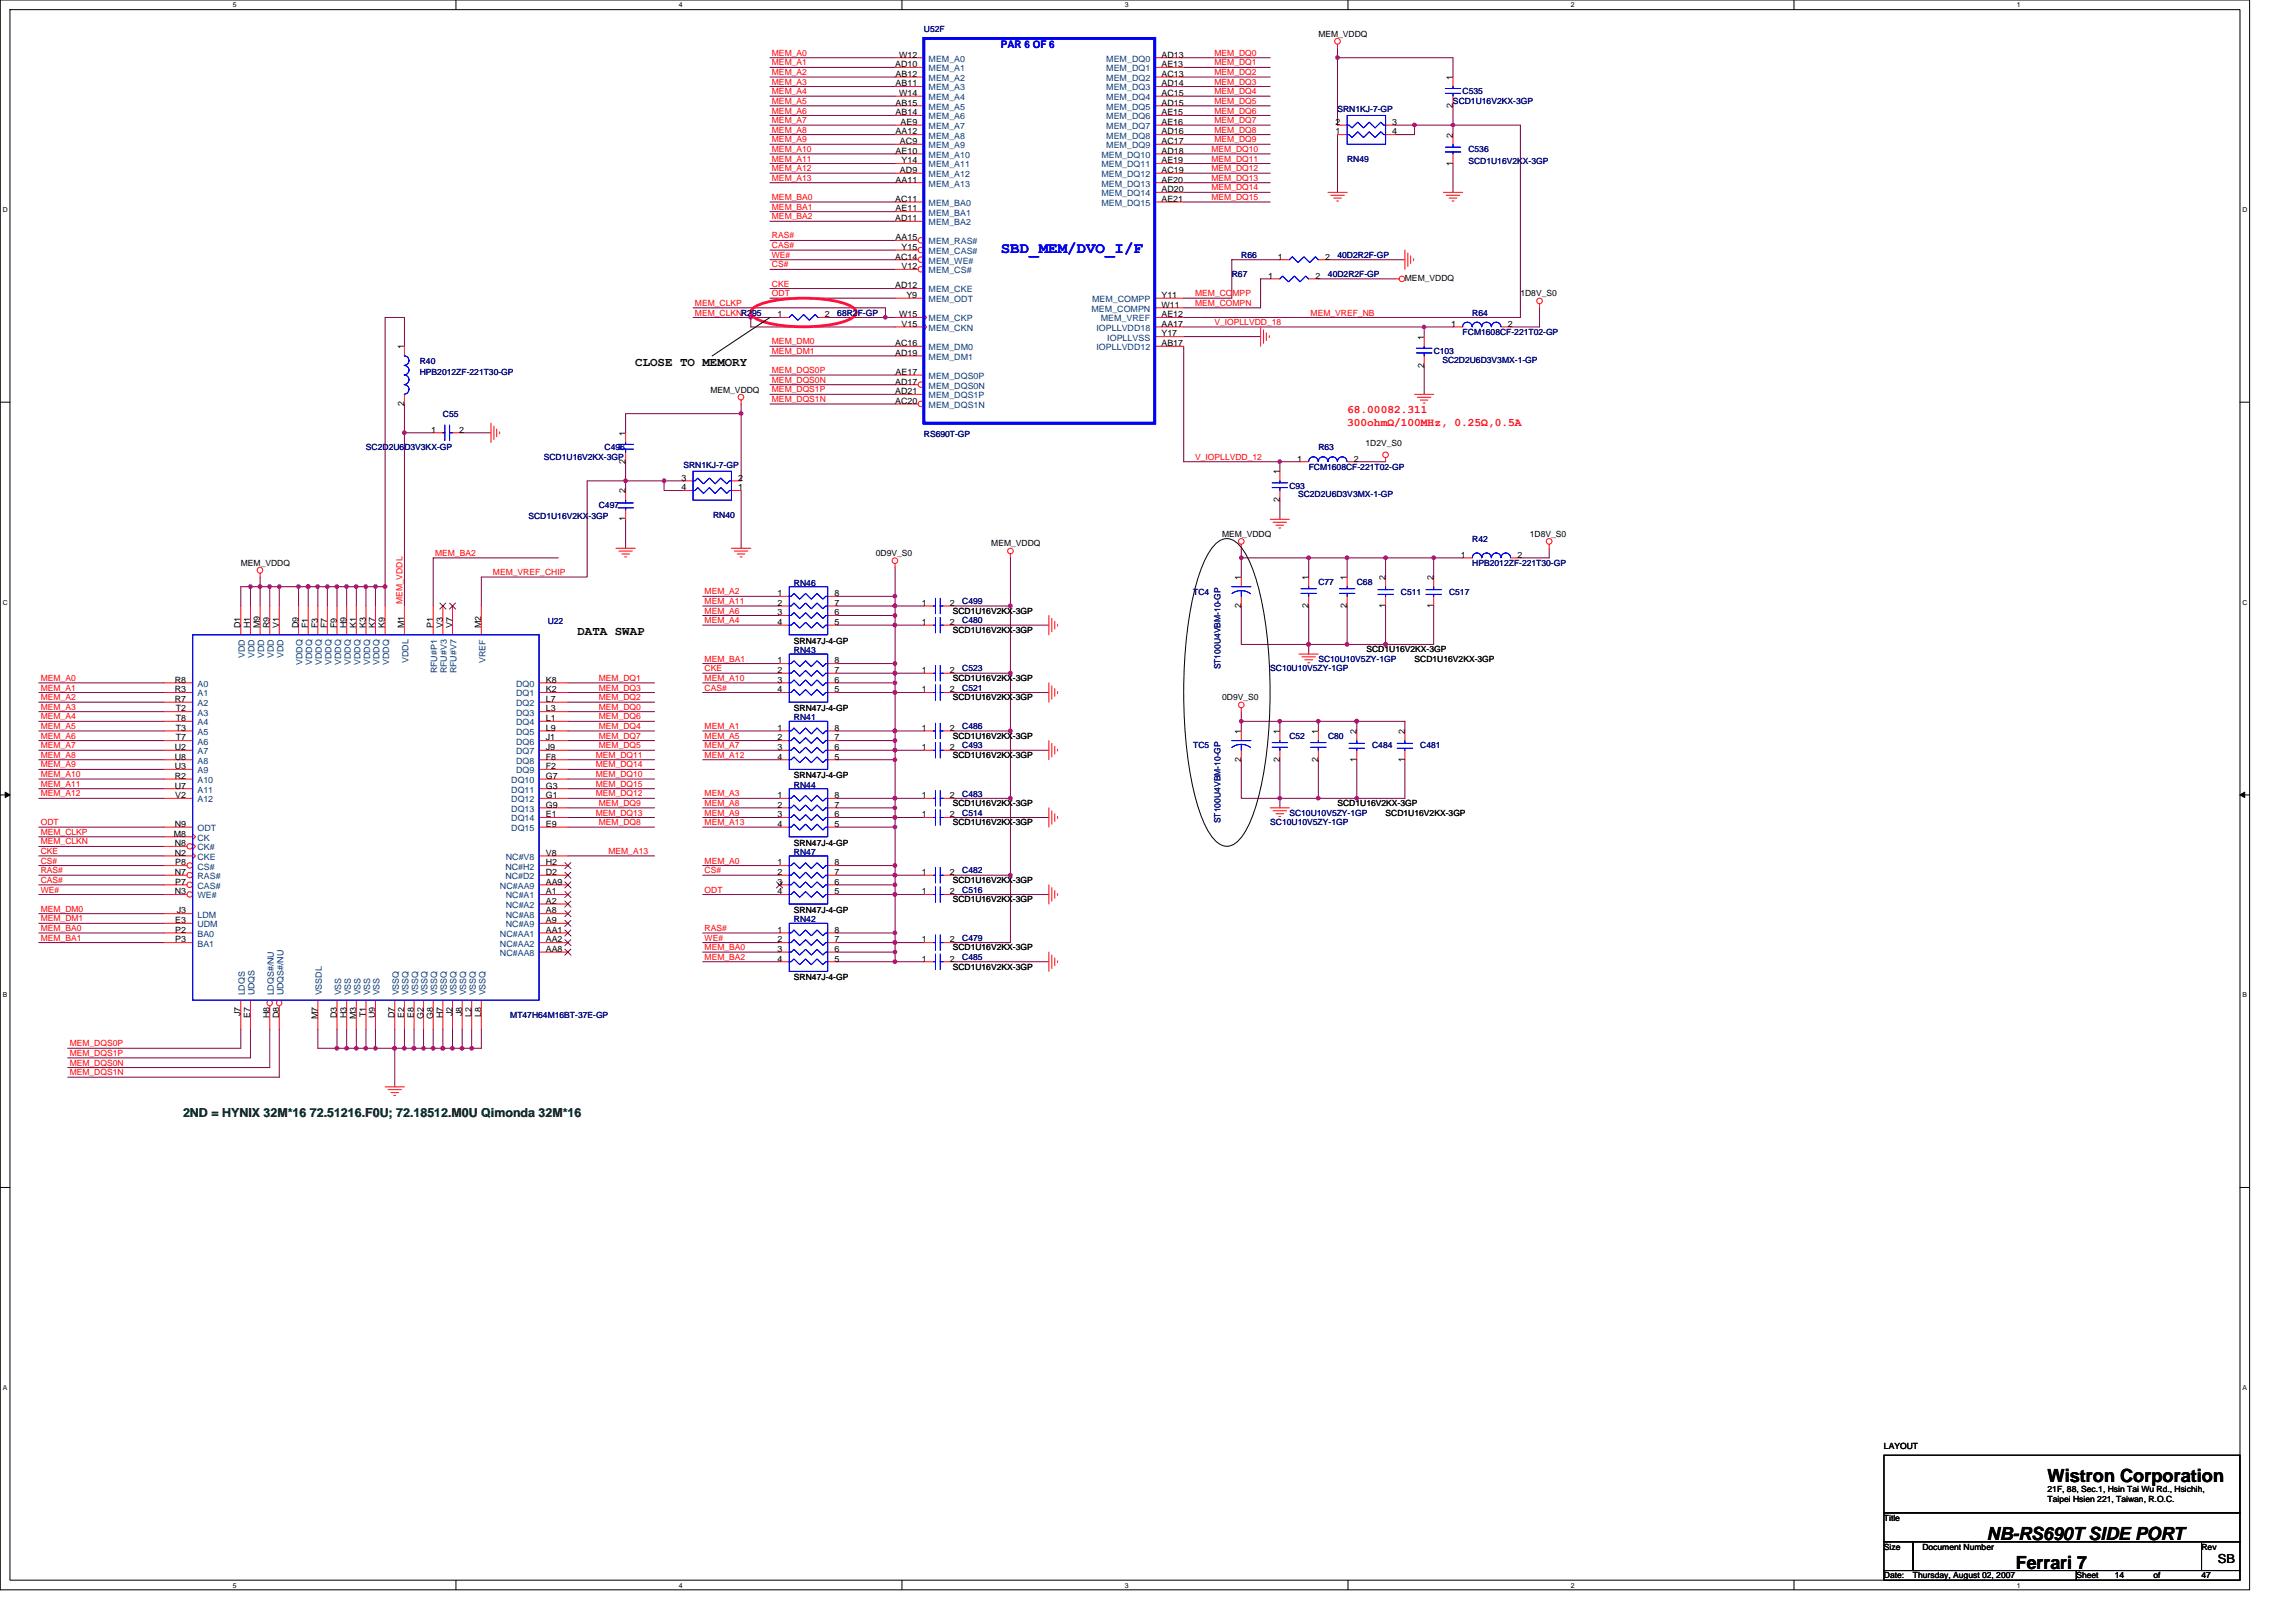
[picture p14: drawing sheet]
<svg xmlns="http://www.w3.org/2000/svg" width="297mm" height="210mm" viewBox="0 0 297 210" stroke-linecap="round" stroke-linejoin="round" font-family="sans-serif">
<defs><g id="words">
<g font-size="2.3">
<text x="264.9" y="191.7">Wistron Corporation</text>
<text x="257" y="199.3">NB-RS690T SIDE PORT</text>
<text x="260.8" y="203.1">Ferrari 7</text>
</g>
<text font-size="2" fill="#00f" x="129.5" y="32.8">SBD_MEM/DVO_I/F</text>
<g font-size="1.6">
<text x="82.2" y="47.4">CLOSE TO MEMORY</text>
<text x="74.7" y="82.2">DATA SWAP</text>
<text x="286.9" y="202.3">SB</text>
</g>
<text font-size="1.6" fill="#008000" x="23.7" y="144.6">2ND = HYNIX 32M*16 72.51216.F0U; 72.18512.M0U Qimonda 32M*16</text>
<g font-size="1.5" fill="#f00">
<text x="174.3" y="53.5">68.00082.311</text>
<text x="174.3" y="55.2">300ohmΩ/100MHz, 0.25Ω,0.5A</text>
</g>
<text font-size="1.4" fill="#00f" x="129.5" y="6.2">PAR 6 OF 6</text>
<g font-size="1.1" fill="#000080">
<text x="119.5" y="4.1">U52F</text>
<text x="173" y="14.5">SRN1KJ-7-GP</text>
<text x="188" y="13.5">SCD1U16V2KX-3GP</text>
<text x="189.2" y="12.2">C535</text>
<text x="174.3" y="20.9">RN49</text>
<text x="190" y="19.7">C536</text>
<text x="190" y="21.2">SCD1U16V2KX-3GP</text>
<text x="159.4" y="35.9">R67</text>
<text x="160.6" y="33.4">R66</text>
<text x="171.8" y="35.9">40D2R2F-GP</text>
<text x="173" y="33.4">40D2R2F-GP</text>
<text x="108.3" y="40.9">68R2F-GP</text>
<text x="190.5" y="40.9">R64</text>
<text x="54.3" y="47.1">R40</text>
<text x="185.5" y="45.8">C103</text>
<text x="186.6" y="46.9">SC2D2U6D3V3MX-1-GP</text>
<text x="189.2" y="43.3">FCM1608CF-221T02-GP</text>
<text x="54.3" y="48.6">HPB2012ZF-221T30-GP</text>
<text x="57.3" y="53.9">C55</text>
<text x="47.3" y="58.3">SC2D2U6D3V3KX-GP</text>
<text x="70.4" y="59.5">SCD1U16V2KX-3GP</text>
<text x="78.2" y="58.3">C496</text>
<text x="119.5" y="56.5">RS690T-GP</text>
<text x="170.6" y="58.3">R63</text>
<text x="77.5" y="65.7">C497</text>
<text x="88.4" y="60.5">SRN1KJ-7-GP</text>
<text x="166.8" y="63.2">C93</text>
<text x="167.9" y="64.4">SC2D2U6D3V3MX-1-GP</text>
<text x="169.3" y="60.8">FCM1608CF-221T02-GP</text>
<text x="68.4" y="67.2">SCD1U16V2KX-3GP</text>
<text x="92.3" y="67">RN40</text>
<text x="190.5" y="70.1">R42</text>
<text x="102.7" y="75.8">RN46</text>
<text x="154.4" y="76.9">TC4</text>
<text x="170.6" y="75.7">C77</text>
<text x="175.5" y="75.7">C68</text>
<text x="181.2" y="76.9">C511</text>
<text x="187.5" y="76.9">C517</text>
<text x="190.5" y="73.2">HPB2012ZF-221T30-GP</text>
<text x="70.9" y="80.8">U22</text>
<text x="124.5" y="80.7">C480</text>
<text x="124.5" y="78.2">C499</text>
<text x="102.7" y="84.5">RN43</text>
<text x="124.5" y="86.9">C523</text>
<text x="124.5" y="89.4">C521</text>
<text x="157.9" y="86.6" transform="rotate(-90 157.9 86.6)">ST100U4VBM-10-GP</text>
<text x="164.3" y="86.9">SC10U10V5ZY-1GP</text>
<text x="170.6" y="85.7">SC10U10V5ZY-1GP</text>
<text x="102.7" y="93.2">RN41</text>
<text x="124.5" y="94.4">C486</text>
<text x="166.8" y="95.6">C52</text>
<text x="171.8" y="95.6">C80</text>
<text x="102.7" y="102">RN44</text>
<text x="124.5" y="96.9">C493</text>
<text x="154.4" y="96.9">TC5</text>
<text x="177.5" y="96.9">C484</text>
<text x="183.7" y="96.9">C481</text>
<text x="124.5" y="105.6">C514</text>
<text x="124.5" y="103.1">C483</text>
<text x="157.9" y="106.5" transform="rotate(-90 157.9 106.5)">ST100U4VBM-10-GP</text>
<text x="164.3" y="106.8">SC10U10V5ZY-1GP</text>
<text x="166.8" y="105.6">SC10U10V5ZY-1GP</text>
<text x="102.7" y="110.7">RN47</text>
<text x="124.5" y="113">C482</text>
<text x="102.7" y="119.4">RN42</text>
<text x="124.5" y="115.5">C516</text>
<text x="124.5" y="124.2">C485</text>
<text x="124.5" y="121.8">C479</text>
<text x="66" y="131.7">MT47H64M16BT-37E-GP</text>
</g>
<g font-size="1.1">
<text x="170.6" y="4.8">MEM_VDDQ</text>
<text x="115.8" y="8.7">AD10</text>
<text x="115.9" y="9.9">AB12</text>
<text x="115.9" y="11.2">AB11</text>
<text x="116.3" y="7.5">W12</text>
<text x="150.3" y="7.5">AD13</text>
<text x="150.3" y="8.7">AE13</text>
<text x="150.3" y="9.9">AC13</text>
<text x="150.3" y="11.2">AD14</text>
<text x="188" y="10.3" transform="rotate(-90 188 10.3)">1</text>
<text x="115.9" y="13.7">AB15</text>
<text x="115.9" y="14.9">AB14</text>
<text x="115.9" y="17.4">AA12</text>
<text x="116.3" y="12.4">W14</text>
<text x="116.5" y="16.2">AE9</text>
<text x="150.3" y="12.4">AC15</text>
<text x="150.3" y="13.7">AD15</text>
<text x="150.3" y="14.9">AE15</text>
<text x="150.3" y="16.2">AE16</text>
<text x="150.3" y="17.4">AD16</text>
<text x="172.8" y="17.4">1</text>
<text x="172.8" y="16.2">2</text>
<text x="180.1" y="16.2">3</text>
<text x="180.1" y="17.4">4</text>
<text x="188" y="17.8" transform="rotate(-90 188 17.8)">2</text>
<text x="188" y="13.9" transform="rotate(-90 188 13.9)">2</text>
<text x="115.9" y="19.9">AE10</text>
<text x="115.9" y="23.6">AA11</text>
<text x="116.4" y="18.6">AC9</text>
<text x="116.4" y="22.4">AD9</text>
<text x="116.6" y="21.1">Y14</text>
<text x="150.3" y="19.9">AD18</text>
<text x="150.3" y="21.1">AE19</text>
<text x="150.3" y="22.4">AC19</text>
<text x="150.3" y="23.6">AE20</text>
<text x="150.3" y="18.6">AC17</text>
<text x="188" y="21.4" transform="rotate(-90 188 21.4)">1</text>
<text x="115.8" y="26.1">AC11</text>
<text x="115.8" y="28.6">AD11</text>
<text x="115.9" y="27.4">AE11</text>
<text x="150.3" y="24.9">AD20</text>
<text x="150.3" y="26.1">AE21</text>
<text x="115.8" y="33.6">AC14</text>
<text x="115.9" y="31.1">AA15</text>
<text x="116.6" y="32.3">Y15</text>
<text x="116.6" y="34.8">V12</text>
<text x="165.3" y="33.6">1</text>
<text x="171.4" y="33.6">2</text>
<text x="100.6" y="41.1">1</text>
<text x="106.7" y="41.1">2</text>
<text x="115.8" y="37.3">AD12</text>
<text x="116.3" y="41.1">W15</text>
<text x="117.3" y="38.6">Y9</text>
<text x="150.3" y="41.1">AE12</text>
<text x="150.3" y="38.6">Y11</text>
<text x="150.3" y="39.8">W11</text>
<text x="164.1" y="36.1">1</text>
<text x="170.2" y="36.1">2</text>
<text x="181.8" y="36.4">MEM_VDDQ</text>
<text x="196.7" y="38.4">1D8V_S0</text>
<text x="52.3" y="45.2" transform="rotate(-90 52.3 45.2)">1</text>
<text x="115.8" y="44.8">AC16</text>
<text x="115.8" y="46">AD19</text>
<text x="116.6" y="42.3">V15</text>
<text x="150.3" y="43.5">Y17</text>
<text x="150.3" y="42.3">AA17</text>
<text x="150.3" y="44.8">AB17</text>
<text x="184.2" y="47.6" transform="rotate(-90 184.2 47.6)">2</text>
<text x="184.2" y="43.9" transform="rotate(-90 184.2 43.9)">1</text>
<text x="187.7" y="42.3">1</text>
<text x="195.1" y="42.3">2</text>
<text x="52.3" y="52.5" transform="rotate(-90 52.3 52.5)">2</text>
<text x="91.9" y="50.8">MEM_VDDQ</text>
<text x="115.8" y="49.8">AD17</text>
<text x="115.8" y="51">AD21</text>
<text x="115.8" y="52.3">AC20</text>
<text x="115.9" y="48.5">AE17</text>
<text x="55.8" y="56">1</text>
<text x="59.4" y="56">2</text>
<text x="80.9" y="56.4" transform="rotate(-90 80.9 56.4)">1</text>
<text x="167.8" y="59.7">1</text>
<text x="175.2" y="59.7">2</text>
<text x="176.7" y="57.8">1D2V_S0</text>
<text x="80.9" y="63.9" transform="rotate(-90 80.9 63.9)">2</text>
<text x="80.9" y="60" transform="rotate(-90 80.9 60)">2</text>
<text x="88.2" y="62.2">3</text>
<text x="88.2" y="63.5">4</text>
<text x="95.5" y="63.5">1</text>
<text x="95.5" y="62.2">2</text>
<text x="165.6" y="65" transform="rotate(-90 165.6 65)">2</text>
<text x="165.6" y="61.4" transform="rotate(-90 165.6 61.4)">1</text>
<text x="80.9" y="67.5" transform="rotate(-90 80.9 67.5)">1</text>
<text x="113.3" y="72">0D9V_S0</text>
<text x="128.2" y="70.7">MEM_VDDQ</text>
<text x="158.1" y="69.5">MEM_VDDQ</text>
<text x="197.9" y="69.5">1D8V_S0</text>
<text x="31.2" y="73.2">MEM_VDDQ</text>
<text x="100.6" y="77.2">1</text>
<text x="107.9" y="77.2">8</text>
<text x="160.6" y="75.1" transform="rotate(-90 160.6 75.1)">1</text>
<text x="169.3" y="75.1" transform="rotate(-90 169.3 75.1)">1</text>
<text x="174.3" y="75.1" transform="rotate(-90 174.3 75.1)">1</text>
<text x="179.2" y="75.1" transform="rotate(-90 179.2 75.1)">2</text>
<text x="185.5" y="75.1" transform="rotate(-90 185.5 75.1)">2</text>
<text x="189" y="72.2">1</text>
<text x="196.3" y="72.2">2</text>
<text x="31.1" y="81.3" transform="rotate(-90 31.1 81.3)">D1</text>
<text x="32.4" y="81.3" transform="rotate(-90 32.4 81.3)">H1</text>
<text x="33.6" y="81.3" transform="rotate(-90 33.6 81.3)">M9</text>
<text x="34.9" y="81.3" transform="rotate(-90 34.9 81.3)">R9</text>
<text x="36.1" y="81.3" transform="rotate(-90 36.1 81.3)">V1</text>
<text x="38.6" y="81.3" transform="rotate(-90 38.6 81.3)">D9</text>
<text x="39.9" y="81.3" transform="rotate(-90 39.9 81.3)">F1</text>
<text x="41.1" y="81.3" transform="rotate(-90 41.1 81.3)">F3</text>
<text x="42.3" y="81.3" transform="rotate(-90 42.3 81.3)">F7</text>
<text x="43.6" y="81.3" transform="rotate(-90 43.6 81.3)">F9</text>
<text x="44.8" y="81.3" transform="rotate(-90 44.8 81.3)">H9</text>
<text x="46.1" y="81.3" transform="rotate(-90 46.1 81.3)">K1</text>
<text x="47.3" y="81.3" transform="rotate(-90 47.3 81.3)">K3</text>
<text x="48.6" y="81.3" transform="rotate(-90 48.6 81.3)">K7</text>
<text x="49.8" y="81.3" transform="rotate(-90 49.8 81.3)">K9</text>
<text x="52.3" y="81.3" transform="rotate(-90 52.3 81.3)">M1</text>
<text x="56" y="81.3" transform="rotate(-90 56 81.3)">P1</text>
<text x="57.3" y="81.3" transform="rotate(-90 57.3 81.3)">V3</text>
<text x="58.5" y="81.3" transform="rotate(-90 58.5 81.3)">V7</text>
<text x="62.2" y="81.3" transform="rotate(-90 62.2 81.3)">M2</text>
<text x="100.6" y="78.4">2</text>
<text x="100.6" y="79.6">3</text>
<text x="100.6" y="80.9">4</text>
<text x="102.7" y="83.3">SRN47J-4-GP</text>
<text x="107.9" y="80.9">5</text>
<text x="107.9" y="79.6">6</text>
<text x="107.9" y="78.4">7</text>
<text x="119.3" y="80.9">1</text>
<text x="119.3" y="78.4">1</text>
<text x="122.9" y="80.9">2</text>
<text x="122.9" y="78.4">2</text>
<text x="123.3" y="81.9">SCD1U16V2KX-3GP</text>
<text x="123.3" y="79.4">SCD1U16V2KX-3GP</text>
<text x="160.6" y="78.7" transform="rotate(-90 160.6 78.7)">2</text>
<text x="169.3" y="78.7" transform="rotate(-90 169.3 78.7)">2</text>
<text x="174.3" y="78.7" transform="rotate(-90 174.3 78.7)">2</text>
<text x="179.2" y="78.7" transform="rotate(-90 179.2 78.7)">1</text>
<text x="185.5" y="78.7" transform="rotate(-90 185.5 78.7)">1</text>
<text x="22.6" y="88.3">R8</text>
<text x="22.6" y="89.6">R3</text>
<text x="70.6" y="88.3">K8</text>
<text x="70.6" y="89.6">K2</text>
<text x="100.6" y="85.9">1</text>
<text x="100.6" y="87.1">2</text>
<text x="100.6" y="88.3">3</text>
<text x="100.6" y="89.6">4</text>
<text x="107.9" y="89.6">5</text>
<text x="107.9" y="88.3">6</text>
<text x="107.9" y="87.1">7</text>
<text x="107.9" y="85.9">8</text>
<text x="119.3" y="87.1">1</text>
<text x="119.3" y="89.6">1</text>
<text x="122.9" y="87.1">2</text>
<text x="122.9" y="89.6">2</text>
<text x="123.3" y="88.1">SCD1U16V2KX-3GP</text>
<text x="176.8" y="84.4">SCD1U16V2KX-3GP</text>
<text x="183" y="85.7">SCD1U16V2KX-3GP</text>
<text x="22.6" y="90.8">R7</text>
<text x="22.7" y="92.1">T2</text>
<text x="22.7" y="93.3">T8</text>
<text x="22.7" y="94.6">T3</text>
<text x="22.7" y="95.8">T7</text>
<text x="70.6" y="90.8">L7</text>
<text x="70.6" y="92.1">L3</text>
<text x="70.6" y="93.3">L1</text>
<text x="70.6" y="94.6">L9</text>
<text x="70.6" y="95.8">J1</text>
<text x="100.6" y="94.6">1</text>
<text x="100.6" y="95.8">2</text>
<text x="102.7" y="92">SRN47J-4-GP</text>
<text x="107.9" y="95.8">7</text>
<text x="107.9" y="94.6">8</text>
<text x="119.3" y="94.6">1</text>
<text x="122.9" y="94.6">2</text>
<text x="123.3" y="90.6">SCD1U16V2KX-3GP</text>
<text x="123.3" y="95.6">SCD1U16V2KX-3GP</text>
<text x="158.1" y="90.6">0D9V_S0</text>
<text x="160.6" y="95" transform="rotate(-90 160.6 95)">1</text>
<text x="165.6" y="95" transform="rotate(-90 165.6 95)">1</text>
<text x="170.5" y="95" transform="rotate(-90 170.5 95)">1</text>
<text x="175.5" y="95" transform="rotate(-90 175.5 95)">2</text>
<text x="181.7" y="95" transform="rotate(-90 181.7 95)">2</text>
<text x="22.6" y="100.8">R2</text>
<text x="22.6" y="97.1">U2</text>
<text x="22.6" y="98.3">U8</text>
<text x="22.6" y="99.5">U3</text>
<text x="70.6" y="100.8">G7</text>
<text x="70.6" y="97.1">J9</text>
<text x="70.6" y="98.3">F8</text>
<text x="70.6" y="99.5">F2</text>
<text x="100.6" y="97.1">3</text>
<text x="100.6" y="98.3">4</text>
<text x="102.7" y="100.7">SRN47J-4-GP</text>
<text x="107.9" y="98.3">5</text>
<text x="107.9" y="97.1">6</text>
<text x="119.3" y="97.1">1</text>
<text x="122.9" y="97.1">2</text>
<text x="123.3" y="98.1">SCD1U16V2KX-3GP</text>
<text x="160.6" y="98.6" transform="rotate(-90 160.6 98.6)">2</text>
<text x="165.6" y="98.6" transform="rotate(-90 165.6 98.6)">2</text>
<text x="170.5" y="98.6" transform="rotate(-90 170.5 98.6)">2</text>
<text x="175.5" y="98.6" transform="rotate(-90 175.5 98.6)">1</text>
<text x="181.7" y="98.6" transform="rotate(-90 181.7 98.6)">1</text>
<text x="22.6" y="102">U7</text>
<text x="22.6" y="107">N9</text>
<text x="22.7" y="103.3">V2</text>
<text x="70.6" y="102">G3</text>
<text x="70.6" y="103.3">G1</text>
<text x="70.6" y="104.5">G9</text>
<text x="70.6" y="105.8">E1</text>
<text x="70.6" y="107">E9</text>
<text x="100.6" y="103.3">1</text>
<text x="100.6" y="104.5">2</text>
<text x="100.6" y="105.8">3</text>
<text x="100.6" y="107">4</text>
<text x="107.9" y="107">5</text>
<text x="107.9" y="105.8">6</text>
<text x="107.9" y="104.5">7</text>
<text x="107.9" y="103.3">8</text>
<text x="119.3" y="105.8">1</text>
<text x="119.3" y="103.3">1</text>
<text x="122.9" y="105.8">2</text>
<text x="122.9" y="103.3">2</text>
<text x="123.3" y="106.8">SCD1U16V2KX-3GP</text>
<text x="123.3" y="104.3">SCD1U16V2KX-3GP</text>
<text x="173" y="104.3">SCD1U16V2KX-3GP</text>
<text x="179.3" y="105.6">SCD1U16V2KX-3GP</text>
<text x="22.5" y="108.3">M8</text>
<text x="22.6" y="109.5">N8</text>
<text x="22.6" y="110.7">N2</text>
<text x="22.6" y="113.2">N7</text>
<text x="22.7" y="112">P8</text>
<text x="70.6" y="110.7">V8</text>
<text x="70.6" y="112">H2</text>
<text x="70.6" y="113.2">D2</text>
<text x="100.6" y="112">1</text>
<text x="100.6" y="113.2">2</text>
<text x="102.7" y="109.4">SRN47J-4-GP</text>
<text x="107.9" y="113.2">7</text>
<text x="107.9" y="112">8</text>
<text x="119.3" y="113.2">1</text>
<text x="122.9" y="113.2">2</text>
<text x="22.6" y="115.7">N3</text>
<text x="22.7" y="114.5">P7</text>
<text x="22.7" y="119.5">E3</text>
<text x="22.9" y="118.2">J3</text>
<text x="70.6" y="114.5">AA9</text>
<text x="70.6" y="115.7">A1</text>
<text x="70.6" y="117">A2</text>
<text x="70.6" y="118.2">A8</text>
<text x="70.6" y="119.5">A9</text>
<text x="100.6" y="114.5">3</text>
<text x="100.6" y="115.7">4</text>
<text x="102.7" y="118.1">SRN47J-4-GP</text>
<text x="107.9" y="115.7">5</text>
<text x="107.9" y="114.5">6</text>
<text x="119.3" y="115.7">1</text>
<text x="122.9" y="115.7">2</text>
<text x="123.3" y="116.8">SCD1U16V2KX-3GP</text>
<text x="123.3" y="114.3">SCD1U16V2KX-3GP</text>
<text x="22.7" y="120.7">P2</text>
<text x="22.7" y="122">P3</text>
<text x="70.6" y="120.7">AA1</text>
<text x="70.6" y="122">AA2</text>
<text x="70.6" y="123.2">AA8</text>
<text x="100.6" y="120.7">1</text>
<text x="100.6" y="122">2</text>
<text x="100.6" y="123.2">3</text>
<text x="100.6" y="124.4">4</text>
<text x="107.9" y="124.4">5</text>
<text x="107.9" y="123.2">6</text>
<text x="107.9" y="122">7</text>
<text x="107.9" y="120.7">8</text>
<text x="119.3" y="124.4">1</text>
<text x="119.3" y="122">1</text>
<text x="122.9" y="124.4">2</text>
<text x="122.9" y="122">2</text>
<text x="123.3" y="125.5">SCD1U16V2KX-3GP</text>
<text x="123.3" y="123">SCD1U16V2KX-3GP</text>
<text x="31.1" y="131.5" transform="rotate(-90 31.1 131.5)">J7</text>
<text x="32.4" y="131.7" transform="rotate(-90 32.4 131.7)">E7</text>
<text x="34.9" y="131.8" transform="rotate(-90 34.9 131.8)">H8</text>
<text x="36.1" y="131.8" transform="rotate(-90 36.1 131.8)">D8</text>
<text x="41.1" y="131.9" transform="rotate(-90 41.1 131.9)">M7</text>
<text x="43.6" y="131.8" transform="rotate(-90 43.6 131.8)">D3</text>
<text x="44.8" y="131.8" transform="rotate(-90 44.8 131.8)">H3</text>
<text x="46.1" y="131.9" transform="rotate(-90 46.1 131.9)">M3</text>
<text x="47.3" y="131.6" transform="rotate(-90 47.3 131.6)">T1</text>
<text x="48.6" y="131.8" transform="rotate(-90 48.6 131.8)">U9</text>
<text x="51.1" y="131.8" transform="rotate(-90 51.1 131.8)">D7</text>
<text x="52.3" y="131.7" transform="rotate(-90 52.3 131.7)">E2</text>
<text x="53.5" y="131.7" transform="rotate(-90 53.5 131.7)">E8</text>
<text x="54.8" y="131.8" transform="rotate(-90 54.8 131.8)">G2</text>
<text x="56" y="131.8" transform="rotate(-90 56 131.8)">G8</text>
<text x="57.3" y="131.8" transform="rotate(-90 57.3 131.8)">H7</text>
<text x="58.5" y="131.5" transform="rotate(-90 58.5 131.5)">J2</text>
<text x="59.8" y="131.5" transform="rotate(-90 59.8 131.5)">J8</text>
<text x="61" y="131.6" transform="rotate(-90 61 131.6)">L2</text>
<text x="62.2" y="131.6" transform="rotate(-90 62.2 131.6)">L8</text>
<text x="102.7" y="126.9">SRN47J-4-GP</text>
<text x="243.7" y="187.5">LAYOUT</text>
<text x="243.7" y="196.8">Title</text>
<text x="264.9" y="193.1">21F, 88, Sec.1, Hsin Tai Wu Rd., Hsichih,</text>
<text x="264.9" y="194.4">Taipei Hsien 221, Taiwan, R.O.C.</text>
<text x="243.7" y="200.5">Size</text>
<text x="248.7" y="200.5">Document Number</text>
<text x="284.8" y="200.5">Rev</text>
<text x="243.7" y="204.3">Date:</text>
<text x="247.5" y="204.3">Thursday, August 02, 2007</text>
<text x="268.6" y="204.3">Sheet</text>
<text x="273.6" y="204.3">14</text>
<text x="278.6" y="204.3">of</text>
<text x="284.8" y="204.3">47</text>
</g>
<g font-size="1.1" fill="#f00">
<text x="99.9" y="9.7">MEM_A2</text>
<text x="99.9" y="10.9">MEM_A3</text>
<text x="99.9" y="7.2">MEM_A0</text>
<text x="99.9" y="8.5">MEM_A1</text>
<text x="157.1" y="9.7">MEM_DQ2</text>
<text x="157.1" y="10.9">MEM_DQ3</text>
<text x="157.1" y="8.5">MEM_DQ1</text>
<text x="157.1" y="7.2">MEM_DQ0</text>
<text x="99.9" y="17.2">MEM_A8</text>
<text x="99.9" y="14.7">MEM_A6</text>
<text x="99.9" y="15.9">MEM_A7</text>
<text x="99.9" y="12.2">MEM_A4</text>
<text x="99.9" y="13.4">MEM_A5</text>
<text x="157.1" y="14.7">MEM_DQ6</text>
<text x="157.1" y="17.2">MEM_DQ8</text>
<text x="157.1" y="15.9">MEM_DQ7</text>
<text x="157.1" y="12.2">MEM_DQ4</text>
<text x="157.1" y="13.4">MEM_DQ5</text>
<text x="99.9" y="23.4">MEM_A13</text>
<text x="99.9" y="22.2">MEM_A12</text>
<text x="99.9" y="19.7">MEM_A10</text>
<text x="99.9" y="20.9">MEM_A11</text>
<text x="99.9" y="18.4">MEM_A9</text>
<text x="156.7" y="19.7">MEM_DQ10</text>
<text x="156.7" y="20.9">MEM_DQ11</text>
<text x="156.7" y="22.2">MEM_DQ12</text>
<text x="156.7" y="23.4">MEM_DQ13</text>
<text x="157.1" y="18.4">MEM_DQ9</text>
<text x="99.9" y="25.9">MEM_BA0</text>
<text x="99.9" y="27.1">MEM_BA1</text>
<text x="99.9" y="28.4">MEM_BA2</text>
<text x="156.7" y="24.6">MEM_DQ14</text>
<text x="156.7" y="25.9">MEM_DQ15</text>
<text x="99.9" y="33.4">WE#</text>
<text x="99.9" y="34.6">CS#</text>
<text x="99.9" y="30.9">RAS#</text>
<text x="99.9" y="32.1">CAS#</text>
<text x="89.9" y="39.6">MEM_CLKP</text>
<text x="89.9" y="40.8">MEM_CLKNR295</text>
<text x="99.9" y="37.1">CKE</text>
<text x="99.9" y="38.3">ODT</text>
<text x="154.6" y="38.3">MEM_COMPP</text>
<text x="154.6" y="39.6">MEM_COMPN</text>
<text x="169.6" y="40.8">MEM_VREF_NB</text>
<text x="99.9" y="45.8">MEM_DM1</text>
<text x="99.9" y="44.6">MEM_DM0</text>
<text x="157.1" y="42.1">V_IOPLLVDD_18</text>
<text x="99.9" y="49.5">MEM_DQS0N</text>
<text x="99.9" y="50.8">MEM_DQS1P</text>
<text x="99.9" y="52">MEM_DQS1N</text>
<text x="99.9" y="48.3">MEM_DQS0P</text>
<text x="154.6" y="59.5">V_IOPLLVDD_12</text>
<text x="56.3" y="71.9">MEM_BA2</text>
<text x="63.8" y="74.4">MEM_VREF_CHIP</text>
<text x="91.2" y="76.9">MEM_A2</text>
<text x="52.1" y="78.2" transform="rotate(-90 52.1 78.2)">MEM_VDDL</text>
<text x="91.2" y="78.2">MEM_A11</text>
<text x="91.2" y="80.6">MEM_A4</text>
<text x="91.2" y="79.4">MEM_A6</text>
<text x="5.3" y="88.1">MEM_A0</text>
<text x="5.3" y="89.4">MEM_A1</text>
<text x="77.5" y="89.4">MEM_DQ3</text>
<text x="77.5" y="88.1">MEM_DQ1</text>
<text x="91.2" y="85.6">MEM_BA1</text>
<text x="91.2" y="88.1">MEM_A10</text>
<text x="91.2" y="89.4">CAS#</text>
<text x="91.2" y="86.9">CKE</text>
<text x="5.3" y="90.6">MEM_A2</text>
<text x="5.3" y="91.8">MEM_A3</text>
<text x="5.3" y="95.6">MEM_A6</text>
<text x="5.3" y="93.1">MEM_A4</text>
<text x="5.3" y="94.3">MEM_A5</text>
<text x="77.5" y="93.1">MEM_DQ6</text>
<text x="77.5" y="90.6">MEM_DQ2</text>
<text x="77.5" y="95.6">MEM_DQ7</text>
<text x="77.5" y="91.8">MEM_DQ0</text>
<text x="77.5" y="94.3">MEM_DQ4</text>
<text x="91.2" y="95.6">MEM_A5</text>
<text x="91.2" y="94.3">MEM_A1</text>
<text x="5.3" y="100.6">MEM_A10</text>
<text x="5.3" y="101.8">MEM_A11</text>
<text x="5.3" y="98.1">MEM_A8</text>
<text x="5.3" y="99.3">MEM_A9</text>
<text x="5.3" y="96.8">MEM_A7</text>
<text x="77.1" y="100.6">MEM_DQ10</text>
<text x="77.1" y="99.3">MEM_DQ14</text>
<text x="77.1" y="98.1">MEM_DQ11</text>
<text x="77.1" y="101.8">MEM_DQ15</text>
<text x="77.5" y="96.8">MEM_DQ5</text>
<text x="91.2" y="98.1">MEM_A12</text>
<text x="91.2" y="96.8">MEM_A7</text>
<text x="5.3" y="103.1">MEM_A12</text>
<text x="5.3" y="106.8">ODT</text>
<text x="77.1" y="103.1">MEM_DQ12</text>
<text x="77.1" y="105.5">MEM_DQ13</text>
<text x="77.5" y="106.8">MEM_DQ8</text>
<text x="77.5" y="104.3">MEM_DQ9</text>
<text x="91.2" y="104.3">MEM_A8</text>
<text x="91.2" y="106.8">MEM_A13</text>
<text x="91.2" y="103.1">MEM_A3</text>
<text x="91.2" y="105.5">MEM_A9</text>
<text x="5.3" y="110.5">CKE</text>
<text x="5.3" y="111.8">CS#</text>
<text x="5.3" y="113">RAS#</text>
<text x="5.3" y="108">MEM_CLKP</text>
<text x="5.3" y="109.3">MEM_CLKN</text>
<text x="78.7" y="110.5">MEM_A13</text>
<text x="91.2" y="113">CS#</text>
<text x="91.2" y="111.8">MEM_A0</text>
<text x="5.3" y="115.5">WE#</text>
<text x="5.3" y="114.3">CAS#</text>
<text x="5.3" y="119.2">MEM_DM1</text>
<text x="5.3" y="118">MEM_DM0</text>
<text x="91.2" y="115.5">ODT</text>
<text x="5.3" y="120.5">MEM_BA0</text>
<text x="5.3" y="121.7">MEM_BA1</text>
<text x="91.2" y="120.5">RAS#</text>
<text x="91.2" y="123">MEM_BA0</text>
<text x="91.2" y="121.7">WE#</text>
<text x="91.2" y="124.2">MEM_BA2</text>
<text x="9" y="137.9">MEM_DQS0N</text>
<text x="9" y="136.7">MEM_DQS1P</text>
<text x="9" y="135.4">MEM_DQS0P</text>
<text x="9" y="139.1">MEM_DQS1N</text>
</g>
<g font-size="1.1" fill="#004080">
<text x="120.1" y="8">MEM_A0</text>
<text x="120.1" y="9.2">MEM_A1</text>
<text x="120.1" y="10.5">MEM_A2</text>
<text x="120.1" y="11.7">MEM_A3</text>
<text x="143.1" y="8">MEM_DQ0</text>
<text x="143.1" y="9.2">MEM_DQ1</text>
<text x="143.1" y="10.5">MEM_DQ2</text>
<text x="143.1" y="11.7">MEM_DQ3</text>
<text x="120.1" y="13">MEM_A4</text>
<text x="120.1" y="14.2">MEM_A5</text>
<text x="120.1" y="15.5">MEM_A6</text>
<text x="120.1" y="16.7">MEM_A7</text>
<text x="120.1" y="17.9">MEM_A8</text>
<text x="143.1" y="13">MEM_DQ4</text>
<text x="143.1" y="14.2">MEM_DQ5</text>
<text x="143.1" y="15.5">MEM_DQ6</text>
<text x="143.1" y="16.7">MEM_DQ7</text>
<text x="143.1" y="17.9">MEM_DQ8</text>
<text x="120.1" y="19.2">MEM_A9</text>
<text x="120.1" y="20.4">MEM_A10</text>
<text x="120.1" y="21.7">MEM_A11</text>
<text x="120.1" y="22.9">MEM_A12</text>
<text x="142.5" y="20.4">MEM_DQ10</text>
<text x="142.5" y="21.7">MEM_DQ11</text>
<text x="142.5" y="22.9">MEM_DQ12</text>
<text x="143.1" y="19.2">MEM_DQ9</text>
<text x="120.1" y="26.6">MEM_BA0</text>
<text x="120.1" y="27.9">MEM_BA1</text>
<text x="120.1" y="29.1">MEM_BA2</text>
<text x="120.1" y="24.2">MEM_A13</text>
<text x="142.5" y="24.2">MEM_DQ13</text>
<text x="142.5" y="25.4">MEM_DQ14</text>
<text x="142.5" y="26.6">MEM_DQ15</text>
<text x="120.1" y="31.6">MEM_RAS#</text>
<text x="120.1" y="32.9">MEM_CAS#</text>
<text x="120.1" y="34.1">MEM_WE#</text>
<text x="120.1" y="35.4">MEM_CS#</text>
<text x="120.1" y="37.8">MEM_CKE</text>
<text x="120.1" y="39.1">MEM_ODT</text>
<text x="120.1" y="41.6">MEM_CKP</text>
<text x="141.2" y="40.3">MEM_COMPN</text>
<text x="141.3" y="39.1">MEM_COMPP</text>
<text x="142.4" y="41.6">MEM_VREF</text>
<text x="120.1" y="42.8">MEM_CKN</text>
<text x="120.1" y="45.3">MEM_DM0</text>
<text x="120.1" y="46.6">MEM_DM1</text>
<text x="141.9" y="42.8">IOPLLVDD18</text>
<text x="141.9" y="45.3">IOPLLVDD12</text>
<text x="143.3" y="44.1">IOPLLVSS</text>
<text x="120.1" y="49">MEM_DQS0P</text>
<text x="120.1" y="50.3">MEM_DQS0N</text>
<text x="120.1" y="51.5">MEM_DQS1P</text>
<text x="120.1" y="52.8">MEM_DQS1N</text>
<text x="25.5" y="88.9">A0</text>
<text x="31.7" y="85.2" transform="rotate(-90 31.7 85.2)">VDD</text>
<text x="32.9" y="85.2" transform="rotate(-90 32.9 85.2)">VDD</text>
<text x="34.2" y="85.2" transform="rotate(-90 34.2 85.2)">VDD</text>
<text x="35.4" y="85.2" transform="rotate(-90 35.4 85.2)">VDD</text>
<text x="36.7" y="85.2" transform="rotate(-90 36.7 85.2)">VDD</text>
<text x="39.2" y="86.1" transform="rotate(-90 39.2 86.1)">VDDQ</text>
<text x="40.4" y="86.1" transform="rotate(-90 40.4 86.1)">VDDQ</text>
<text x="41.7" y="86.1" transform="rotate(-90 41.7 86.1)">VDDQ</text>
<text x="42.9" y="86.1" transform="rotate(-90 42.9 86.1)">VDDQ</text>
<text x="44.1" y="86.1" transform="rotate(-90 44.1 86.1)">VDDQ</text>
<text x="45.4" y="86.1" transform="rotate(-90 45.4 86.1)">VDDQ</text>
<text x="46.6" y="86.1" transform="rotate(-90 46.6 86.1)">VDDQ</text>
<text x="47.9" y="86.1" transform="rotate(-90 47.9 86.1)">VDDQ</text>
<text x="49.1" y="86.1" transform="rotate(-90 49.1 86.1)">VDDQ</text>
<text x="50.4" y="86.1" transform="rotate(-90 50.4 86.1)">VDDQ</text>
<text x="52.8" y="85.8" transform="rotate(-90 52.8 85.8)">VDDL</text>
<text x="56.6" y="87.1" transform="rotate(-90 56.6 87.1)">RFU#P1</text>
<text x="57.8" y="87.1" transform="rotate(-90 57.8 87.1)">RFU#V3</text>
<text x="59.1" y="87.1" transform="rotate(-90 59.1 87.1)">RFU#V7</text>
<text x="62.8" y="85.8" transform="rotate(-90 62.8 85.8)">VREF</text>
<text x="66.8" y="88.9">DQ0</text>
<text x="25.5" y="90.1">A1</text>
<text x="25.5" y="91.4">A2</text>
<text x="25.5" y="92.6">A3</text>
<text x="25.5" y="93.9">A4</text>
<text x="25.5" y="95.1">A5</text>
<text x="66.8" y="90.1">DQ1</text>
<text x="66.8" y="91.4">DQ2</text>
<text x="66.8" y="92.6">DQ3</text>
<text x="66.8" y="93.9">DQ4</text>
<text x="66.8" y="95.1">DQ5</text>
<text x="25.5" y="101.3">A10</text>
<text x="25.5" y="96.4">A6</text>
<text x="25.5" y="97.6">A7</text>
<text x="25.5" y="98.8">A8</text>
<text x="25.5" y="100.1">A9</text>
<text x="66.1" y="101.3">DQ10</text>
<text x="66.8" y="96.4">DQ6</text>
<text x="66.8" y="97.6">DQ7</text>
<text x="66.8" y="98.8">DQ8</text>
<text x="66.8" y="100.1">DQ9</text>
<text x="25.5" y="102.6">A11</text>
<text x="25.5" y="103.8">A12</text>
<text x="25.5" y="107.5">ODT</text>
<text x="66.1" y="102.6">DQ11</text>
<text x="66.1" y="103.8">DQ12</text>
<text x="66.1" y="105.1">DQ13</text>
<text x="66.1" y="106.3">DQ14</text>
<text x="66.1" y="107.5">DQ15</text>
<text x="25.5" y="108.8">CK</text>
<text x="25.5" y="110">CK#</text>
<text x="25.5" y="111.3">CKE</text>
<text x="25.5" y="112.5">CS#</text>
<text x="25.5" y="113.8">RAS#</text>
<text x="65.4" y="112.5">NC#H2</text>
<text x="65.4" y="113.8">NC#D2</text>
<text x="65.4" y="111.3">NC#V8</text>
<text x="25.5" y="118.7">LDM</text>
<text x="25.5" y="116.3">WE#</text>
<text x="25.5" y="115">CAS#</text>
<text x="25.5" y="120">UDM</text>
<text x="64.7" y="115">NC#AA9</text>
<text x="65.4" y="116.3">NC#A1</text>
<text x="65.4" y="117.5">NC#A2</text>
<text x="65.4" y="118.7">NC#A8</text>
<text x="65.4" y="120">NC#A9</text>
<text x="25.5" y="121.2">BA0</text>
<text x="25.5" y="122.5">BA1</text>
<text x="64.7" y="121.2">NC#AA1</text>
<text x="64.7" y="122.5">NC#AA2</text>
<text x="64.7" y="123.7">NC#AA8</text>
<text x="31.7" y="128.8" transform="rotate(-90 31.7 128.8)">LDQS</text>
<text x="32.9" y="128.8" transform="rotate(-90 32.9 128.8)">UDQS</text>
<text x="35.4" y="128.8" transform="rotate(-90 35.4 128.8)">LDQS#/NU</text>
<text x="36.7" y="128.8" transform="rotate(-90 36.7 128.8)">UDQS#/NU</text>
<text x="41.7" y="128.8" transform="rotate(-90 41.7 128.8)">VSSDL</text>
<text x="44.1" y="128.8" transform="rotate(-90 44.1 128.8)">VSS</text>
<text x="45.4" y="128.8" transform="rotate(-90 45.4 128.8)">VSS</text>
<text x="46.6" y="128.8" transform="rotate(-90 46.6 128.8)">VSS</text>
<text x="47.9" y="128.8" transform="rotate(-90 47.9 128.8)">VSS</text>
<text x="49.1" y="128.8" transform="rotate(-90 49.1 128.8)">VSS</text>
<text x="51.6" y="128.8" transform="rotate(-90 51.6 128.8)">VSSQ</text>
<text x="52.8" y="128.8" transform="rotate(-90 52.8 128.8)">VSSQ</text>
<text x="54.1" y="128.8" transform="rotate(-90 54.1 128.8)">VSSQ</text>
<text x="55.3" y="128.8" transform="rotate(-90 55.3 128.8)">VSSQ</text>
<text x="56.6" y="128.8" transform="rotate(-90 56.6 128.8)">VSSQ</text>
<text x="57.8" y="128.8" transform="rotate(-90 57.8 128.8)">VSSQ</text>
<text x="59.1" y="128.8" transform="rotate(-90 59.1 128.8)">VSSQ</text>
<text x="60.3" y="128.8" transform="rotate(-90 60.3 128.8)">VSSQ</text>
<text x="61.5" y="128.8" transform="rotate(-90 61.5 128.8)">VSSQ</text>
<text x="62.8" y="128.8" transform="rotate(-90 62.8 128.8)">VSSQ</text>
</g>
<g font-size=".9">
<text x="30.1" y="1">5</text>
<text x="87.8" y="1">4</text>
<text x="145.5" y="1">3</text>
<text x="203.2" y="1">2</text>
<text x="260.9" y="1">1</text>
<text x=".4" y="27.5">D</text>
<text x="290.1" y="27.5">D</text>
<text x=".4" y="78.3">C</text>
<text x="290.1" y="78.3">C</text>
<text x=".4" y="129.1">B</text>
<text x="290.1" y="129.1">B</text>
<text x=".4" y="179.9">A</text>
<text x="290.1" y="179.9">A</text>
<text x="30.1" y="205.4">5</text>
<text x="87.8" y="205.4">4</text>
<text x="145.5" y="205.4">3</text>
<text x="203.2" y="205.4">2</text>
<text x="260.9" y="205.4">1</text>
</g>
</g></defs>
<path d="M0 0h291v205.7h-291zM1.3 1.2h288.5v203.3h-288.5z" fill="none" stroke="#000" stroke-width=".13"/>
<g fill="#fff">
<path d="M30.1 .1h.5v1h-.5z"/>
<path d="M30.1 204.6h.5v1h-.5z"/>
</g>
<path d="M59 0v1.2M59 204.5v1.2" fill="none" stroke="#000" stroke-width=".13"/>
<g fill="#fff">
<path d="M87.8 .1h.5v1h-.5z"/>
<path d="M87.8 204.6h.5v1h-.5z"/>
</g>
<path d="M116.7 0v1.2M116.7 204.5v1.2" fill="none" stroke="#000" stroke-width=".13"/>
<g fill="#fff">
<path d="M145.5 .1h.5v1h-.5z"/>
<path d="M145.5 204.6h.5v1h-.5z"/>
</g>
<path d="M174.4 0v1.2M174.4 204.5v1.2" fill="none" stroke="#000" stroke-width=".13"/>
<g fill="#fff">
<path d="M203.2 .1h.5v1h-.5z"/>
<path d="M203.2 204.6h.5v1h-.5z"/>
</g>
<path d="M232.1 0v1.2M232.1 204.5v1.2" fill="none" stroke="#000" stroke-width=".13"/>
<g fill="#fff">
<path d="M260.9 .1h.5v1h-.5z"/>
<path d="M260.9 204.6h.5v1h-.5z"/>
<path d="M.4 26.6h.6v1h-.6z"/>
<path d="M290.1 26.6h.6v1h-.6z"/>
<path d="M.4 77.4h.6v1h-.6z"/>
<path d="M290.1 77.4h.6v1h-.6z"/>
</g>
<path d="M0 52h1.3M289.8 52h1.2" fill="none" stroke="#000" stroke-width=".13"/>
<g fill="#fff">
<path d="M.4 128.3h.5v1h-.5z"/>
<path d="M290.1 128.3h.6v1h-.6z"/>
</g>
<path d="M0 102.9h1.3M289.8 102.9h1.2" fill="none" stroke="#000" stroke-width=".13"/>
<path d="M.7 102.5l.6 .4-.6 .3zM289.8 102.9l.6-.4v.7z" fill="#000" stroke="#000" stroke-width=".13"/>
<g fill="#fff">
<path d="M.4 179.1h.5v1h-.5z"/>
<path d="M290.1 179.1h.6v1h-.6z"/>
</g>
<path d="M99.6 41.1l-7.5 5M157 70.7a2.04 2.04 0 0 1 3.5 0 17.3 17.3 0 0 1 2.7 7.1 63.2 63.2 0 0 1-.3 25.1 15.6 15.6 0 0 1-2.4 5.6 2.04 2.04 0 0 1-3.5 0 17.3 17.3 0 0 1-2.8-7.1 63.5 63.5 0 0 1 .4-25.1 15.5 15.5 0 0 1 2.4-5.6zM0 153.7h1.3M289.8 153.7h1.2M243.7 199.5h3.8v3.7h-3.8zM243.7 188.3h46.1v7.5h-46.1zM243.7 195.8h46.1v3.7h-46.1zM247.5 199.5h37.3v3.7h-37.3zM284.8 199.5h5v3.7h-5zM243.7 203.2h24.9v1.3h-24.9zM268.6 203.2h21.2v1.3h-21.2z" fill="none" stroke="#000" stroke-width=".13"/>
<g fill="none" stroke="#800040" stroke-width=".13">
<path d="M99.6 10h16.2M99.6 11.2h16.2M99.6 7.5h16.2M99.6 14.9h16.2M99.6 17.4h16.2M99.6 19.9h16.2M99.6 18.7h16.2M99.6 16.2h16.2M99.6 8.7h16.2M99.6 12.4h16.2M99.6 13.7h16.2M153.1 10h11.2"/>
<path d="M153.1 11.2h11.2M153.1 7.5h11.2M153.1 14.9h11.2M153.1 17.4h11.2M153.1 19.9h11.2M153.1 18.7h11.2M153.1 16.2h11.2M153.1 8.7h11.2M153.1 12.4h11.2M153.1 13.7h11.2M173 6.2v1.3M173 17.4v7.5"/>
<path d="M180.5 16.2h16.2v24.9h-43.6M183 16.2v1.2h-2.5M188 10v-2.5h-15v8.7M188 13.7v3.7M89.7 39.8h24.9v1.3M99.6 33.6h16.2M99.6 23.6h16.2M99.6 22.4h16.2M99.6 26.1h16.2M99.6 27.4h16.2M99.6 37.3h16.2M99.6 34.9h16.2"/>
<path d="M99.6 31.1h16.2M99.6 32.4h16.2M99.6 28.6h16.2M99.6 38.6h16.2M99.6 21.2h16.2M153.1 23.6h11.2M153.1 22.4h11.2M153.1 26.1h11.2M153.1 21.2h11.2M153.1 24.9h11.2M164.3 36.1h-1.2v3.7h-10M165.6 33.6h-6.2v5h-6.3"/>
<path d="M170.6 36.1h9.9M171.8 33.6h10M188 21.2v3.7M199.2 39.8v2.5h-3.8M52.3 44.8v-3.7h-2.5v37.3M52.3 52.3v26.1M52.3 56h3.7M59.8 56h3.7M80.9 59.8v3.7M89.7 41.1h11.2M95.9 52.3v9.9M95.9 53.5h-15v2.5"/>
<path d="M97.1 41.1v1.2h18.7M99.6 49.8h16.2M99.6 46.1h16.2M99.6 51h16.2M99.6 52.3h16.2M99.6 48.5h16.2M99.6 44.8h16.2M107.1 41.1h8.7M153.1 44.8v15h15M153.1 42.3h34.9M153.1 43.6h10M165.6 59.8v1.2"/>
<path d="M175.5 59.8h3.8M184.3 42.3v1.3M184.3 47.3v3.7M32.4 75.9v2.5M33.7 74.7v3.7M34.9 75.9v2.5M36.1 75.9v2.5M38.6 75.9v2.5M39.9 75.9v2.5M41.1 75.9v2.5M42.4 75.9v2.5M43.6 75.9v2.5"/>
<path d="M44.8 75.9v2.5M46.1 75.9v2.5M47.3 75.9v2.5M48.6 75.9v2.5M49.8 75.9h-18.6v2.5M72.2 72.2h-16.2v6.2M80.9 67.2v3.8M85.9 62.2v1.3h2.5M88.4 62.2h-12.4v12.5h-13.7v3.7M90.9 79.7h10M90.9 78.4h10M90.9 77.2h10"/>
<path d="M95.9 63.5v7.5M108.3 79.7h7.5M108.3 78.4h11.2M108.3 77.2h7.5M115.8 73.4v51.1M123.3 78.4h7.4M130.7 72.2v49.8h-7.4M160.6 72.2h13.7M160.6 78.4v5h24.9v-5M160.6 71v3.7M165.6 64.7v2.5M169.3 72.2v2.5"/>
<path d="M169.3 78.4v6.2M174.3 72.2h5v2.5M174.3 72.2v2.5M174.3 78.4v5M179.3 72.2h9.9M179.3 78.4v5M185.5 72.2v2.5M200.4 71v1.2h-3.7M5 94.6h16.2M5 97.1h16.2M5 90.9h16.2M5 92.1h16.2"/>
<path d="M5 88.4h16.2M5 98.3h16.2M5 99.6h16.2M5 89.6h16.2M5 95.8h16.2M5 93.3h16.2M73.5 94.6h11.2M73.5 97.1h11.2M73.5 90.9h11.2M73.5 92.1h11.2M73.5 88.4h11.2M73.5 98.3h11.2"/>
<path d="M73.5 99.6h11.2M73.5 89.6h11.2M73.5 95.8h11.2M73.5 93.3h11.2M90.9 94.6h10M90.9 97.1h10M90.9 85.9h10M90.9 88.4h10M90.9 98.3h10M90.9 89.6h10M90.9 95.8h10M90.9 80.9h10"/>
<path d="M90.9 87.1h10M108.3 94.6h11.2M108.3 97.1h11.2M108.3 85.9h7.5M108.3 88.4h7.5M108.3 98.3h7.5M108.3 89.6h11.2M108.3 95.8h7.5M108.3 80.9h11.2M108.3 87.1h11.2M123.3 94.6h7.4M123.3 97.1h12.4"/>
<path d="M123.3 89.6h12.4M123.3 80.9h12.4M123.3 87.1h7.4M160.6 98.3v5h21.2v-5M160.6 93.3h21.2v1.3M160.6 92.1v2.5M165.6 93.3v1.3M165.6 98.3v6.2M170.6 93.3v1.3M170.6 98.3v5M175.5 93.3v1.3M175.5 98.3v5"/>
<path d="M5 110.8h16.2M5 103.3h16.2M5 100.8h16.2M5 102.1h16.2M5 112h16.2M5 114.5h16.2M5 113.3h16.2M5 115.8h16.2M5 107h16.2M5 119.5h16.2M5 118.2h16.2M5 108.3h16.2"/>
<path d="M5 109.5h16.2M73.5 110.8h11.2M73.5 103.3h11.2M73.5 100.8h11.2M73.5 102.1h11.2M73.5 107h11.2M73.5 105.8h11.2M73.5 104.5h11.2M90.9 103.3h10M90.9 112h10M90.9 113.3h10M90.9 115.8h10"/>
<path d="M90.9 107h10M90.9 105.8h10M90.9 104.5h10M108.3 103.3h11.2M108.3 112h7.5M108.3 114.5h7.5M108.3 113.3h11.2M108.3 115.8h11.2M108.3 107h7.5M108.3 105.8h11.2M108.3 104.5h7.5M123.3 103.3h7.4"/>
<path d="M123.3 113.3h7.4M123.3 115.8h12.4M123.3 105.8h12.4M5 120.7h16.2M5 122h16.2M31.2 133.2v2.5h-22.4M32.4 133.2v3.7h-23.6M34.9 133.2v5h-26.1M36.1 133.2v6.2h-27.3M41.1 133.2v2.5h21.2v-2.5M43.6 133.2v2.5M44.8 133.2v2.5"/>
<path d="M46.1 133.2v2.5M47.3 133.2v2.5M48.6 133.2v2.5M51.1 133.2v7.5M52.3 133.2v2.5M53.6 133.2v2.5M54.8 133.2v2.5M56 133.2v2.5M57.3 133.2v2.5M58.5 133.2v2.5M59.8 133.2v2.5M61 133.2v2.5"/>
<path d="M90.9 120.7h10M90.9 123.2h10M90.9 122h10M90.9 124.5h10M108.3 120.7h7.5M108.3 123.2h7.5M108.3 122h11.2M108.3 124.5h11.2M123.3 124.5h12.4"/>
</g>
<g fill="#f0f" stroke="#f0f" stroke-width=".13">
<circle cx="115.8" cy="78.4" r=".23"/>
<circle cx="115.8" cy="94.6" r=".24"/>
<circle cx="115.8" cy="97.1" r=".23"/>
<circle cx="97.1" cy="41.1" r=".23"/>
<circle cx="165.6" cy="59.7" r=".23"/>
<circle cx="184.2" cy="42.3" r=".23"/>
<circle cx="33.6" cy="75.9" r=".24"/>
<circle cx="115.8" cy="112" r=".24"/>
<circle cx="115.8" cy="79.7" r=".23"/>
<circle cx="115.8" cy="122" r=".23"/>
<circle cx="115.8" cy="87.1" r=".24"/>
<circle cx="115.8" cy="89.6" r=".24"/>
<circle cx="115.8" cy="123.2" r=".23"/>
<circle cx="115.8" cy="103.3" r=".23"/>
<circle cx="115.8" cy="80.9" r=".24"/>
<circle cx="130.7" cy="113.3" r=".24"/>
<circle cx="130.7" cy="78.4" r=".24"/>
<circle cx="115.8" cy="105.8" r=".24"/>
<circle cx="130.7" cy="87.1" r=".24"/>
<circle cx="130.7" cy="94.6" r=".24"/>
<circle cx="130.7" cy="103.3" r=".24"/>
<circle cx="115.8" cy="85.9" r=".23"/>
<circle cx="34.9" cy="75.9" r=".24"/>
<circle cx="36.1" cy="75.9" r=".24"/>
<circle cx="115.8" cy="120.7" r=".24"/>
<circle cx="115.8" cy="114.5" r=".24"/>
<circle cx="115.8" cy="113.2" r=".24"/>
<circle cx="114.5" cy="41.1" r=".24"/>
<circle cx="115.8" cy="98.3" r=".23"/>
<circle cx="115.8" cy="124.4" r=".24"/>
<circle cx="32.4" cy="75.9" r=".24"/>
<circle cx="39.9" cy="75.9" r=".24"/>
<circle cx="49.8" cy="75.9" r=".24"/>
<circle cx="46.1" cy="135.7" r=".24"/>
<circle cx="44.8" cy="135.7" r=".24"/>
<circle cx="53.5" cy="135.7" r=".23"/>
<circle cx="56" cy="135.7" r=".24"/>
<circle cx="61" cy="135.7" r=".23"/>
<circle cx="47.3" cy="135.7" r=".23"/>
<circle cx="57.3" cy="135.7" r=".24"/>
<circle cx="58.5" cy="135.7" r=".24"/>
<circle cx="48.6" cy="135.7" r=".23"/>
<circle cx="54.8" cy="135.7" r=".23"/>
<circle cx="51.1" cy="135.7" r=".24"/>
<circle cx="43.6" cy="135.7" r=".24"/>
<circle cx="52.3" cy="135.7" r=".24"/>
<circle cx="59.8" cy="135.7" r=".23"/>
<circle cx="38.6" cy="75.9" r=".24"/>
<circle cx="44.8" cy="75.9" r=".24"/>
<circle cx="43.6" cy="75.9" r=".24"/>
<circle cx="46.1" cy="75.9" r=".24"/>
<circle cx="48.6" cy="75.9" r=".24"/>
<circle cx="47.3" cy="75.9" r=".24"/>
<circle cx="42.3" cy="75.9" r=".24"/>
<circle cx="41.1" cy="75.9" r=".24"/>
<circle cx="115.8" cy="104.5" r=".23"/>
<circle cx="115.8" cy="95.8" r=".24"/>
<circle cx="188" cy="16.2" r=".24"/>
<circle cx="115.8" cy="77.2" r=".24"/>
<circle cx="115.8" cy="88.4" r=".24"/>
<circle cx="115.8" cy="115.7" r=".23"/>
<circle cx="115.8" cy="107" r=".24"/>
<circle cx="185.5" cy="72.2" r=".23"/>
<circle cx="179.3" cy="72.2" r=".23"/>
<circle cx="165.6" cy="93.3" r=".24"/>
<circle cx="175.5" cy="93.3" r=".24"/>
<circle cx="170.5" cy="93.3" r=".24"/>
<circle cx="165.6" cy="103.3" r=".23"/>
<circle cx="175.5" cy="103.3" r=".24"/>
<circle cx="170.6" cy="103.3" r=".24"/>
<circle cx="169.3" cy="83.4" r=".24"/>
<circle cx="179.3" cy="83.4" r=".24"/>
<circle cx="174.3" cy="83.4" r=".24"/>
<circle cx="174.3" cy="72.2" r=".24"/>
<circle cx="169.3" cy="72.2" r=".24"/>
<circle cx="160.6" cy="72.2" r=".23"/>
<circle cx="160.6" cy="93.3" r=".24"/>
<circle cx="52.3" cy="56" r=".24"/>
<circle cx="173" cy="7.5" r=".24"/>
<circle cx="183" cy="16.2" r=".24"/>
<circle cx="80.9" cy="62.2" r=".24"/>
<circle cx="85.9" cy="62.2" r=".24"/>
<circle cx="95.9" cy="53.5" r=".24"/>
</g>
<g fill="none" stroke="#f00" stroke-width=".13">
<path d="M173 5.7v.5M171.8 24.9h2.5M172.2 25.3h1.7M172.5 25.6h1M172.9 26h.3M180.5 36.1h.5M181.8 32.4v2.5M182.1 32.7v1.8M182.5 33.1v1M182.9 33.5v.2M186.7 24.9h2.5M187.1 25.3h1.7"/>
<path d="M187.5 25.6h1M187.9 26h.2M199.2 39.3v.5M56 56h1.3M58.5 56h1.3M63.5 54.8v2.5M63.9 55.1v1.8M64.3 55.5v1M64.6 55.9v.2M95.9 51.8v.5M163.1 42.3v2.5M163.5 42.7v1.7"/>
<path d="M163.8 43.1v1M164.2 43.4v.3M179.3 59.2v.6M183 51h2.5M183.4 51.4h1.7M183.7 51.8h1M184.1 52.2h.3M33.7 74.2v.5M79.7 71h2.5M80.1 71.3h1.7M80.5 71.7h.9M80.8 72.1h.3"/>
<path d="M94.6 71h2.5M95 71.3h1.7M95.4 71.7h1M95.8 72.1h.2M115.8 72.9v.5M130.7 71.7v.5M135.7 79.7v2.4M160.6 70.4v.6M164.3 67.2h2.5M164.7 67.6h1.8M165.1 68h1M165.5 68.3h.2"/>
<path d="M200.4 70.4v.6M119.5 80.9h1.3M122 80.9h1.3M135.7 88.4v2.5M135.7 95.8v2.5M136.1 80v1.8M136.1 88.8v1.7M136.1 96.2v1.8M136.5 80.4v1M136.5 89.1v1M136.5 96.6v1M136.8 80.8v.2"/>
<path d="M136.8 89.5v.2M136.8 97v.2M160.6 91.6v.5M168.1 84.6h2.5M168.4 85h1.8M168.8 85.4h1M169.2 85.8h.2M170.6 94.6v1.2M170.6 97.1v1.2M181.8 94.6v1.2M181.8 97.1v1.2M21.2 100.8h3.7"/>
<path d="M21.2 102.1h3.7M21.2 103.3h3.7M21.2 118.2h3.7M100.9 112h1.2M100.9 113.3h1.2M100.9 114.5h1.2M100.9 115.8h1.2M107.1 112h1.2M107.1 113.3h1.2M107.1 114.5h1.2M107.1 115.8h1.2M135.7 104.5v2.5"/>
<path d="M135.7 114.5v2.5M136.1 104.9v1.8M136.1 114.9v1.7M136.5 105.3v1M136.5 115.3v.9M136.8 105.7v.2M136.8 115.6v.3M164.3 104.5h2.5M164.7 104.9h1.8M165.1 105.3h1M165.5 105.7h.2M31.2 129.4v3.8"/>
<path d="M119.5 124.5h1.3M122 124.5h1.3M135.7 123.2v2.5M136.1 123.6v1.7M136.5 124v1M136.8 124.3v.3M49.8 140.7h2.5M50.2 141h1.7M50.6 141.4h1M50.9 141.8h.3"/>
<circle cx="173" cy="5.3" r=".37"/>
<circle cx="181.4" cy="36.1" r=".36"/>
<circle cx="199.2" cy="38.9" r=".36"/>
<circle cx="95.9" cy="51.4" r=".36"/>
<circle cx="179.3" cy="58.9" r=".36"/>
<circle cx="33.6" cy="73.8" r=".37"/>
<circle cx="115.8" cy="72.6" r=".36"/>
<circle cx="130.7" cy="71.3" r=".36"/>
<circle cx="160.6" cy="70.1" r=".36"/>
<circle cx="200.4" cy="70.1" r=".37"/>
<circle cx="160.6" cy="91.2" r=".36"/>
</g>
<path d="M97.2 40.1a4.1 4.1 0 0 1 2.4-1.1 21.7 21.7 0 0 1 9.6 .2 1.91 1.91 0 0 1 1.6 1.2 1.92 1.92 0 0 1-1.6 1.2 20.7 20.7 0 0 1-10.5 0 1.91 1.91 0 0 1-1.6-1.2z" fill="none" stroke="#f00" stroke-width=".36"/>
<g fill="none" stroke="#00f" stroke-width=".13">
<path d="M57.3 56h.2M57.5 55v2M58.2 56h.3M58.2 55v2M121 79.9v2M121.6 79.9v2M120.8 80.9h.2M121.6 80.9h.4M169.6 96.1h2M169.6 96.7h2M170.6 95.8v.3M170.6 96.7v.4"/>
<path d="M180.8 96.8h1.9M180.8 96.2h1.9M181.8 95.8v.4M181.8 96.8v.3M102.1 112h.3l.3-.3 .8 .7 .7-.7 .8 .7 .7-.7 .8 .7 .3-.4h.3M102.1 113.3h.3l.3-.4 .8 .7 .7-.7 .8 .7 .7-.7 .8 .7 .3-.3h.3M102.1 114.5h.3l.3-.4 .8 .8 .7-.8 .8 .8 .7-.8 .8 .8 .3-.4h.3M102.1 115.8h.3l.3-.4 .8 .7 .7-.7 .8 .7 .7-.7 .8 .7 .3-.3h.3M102.1 110.8h5v6.2h-5zM120.8 124.5h.2M121 123.5v2M121.6 124.5h.4"/>
<path d="M121.6 123.5v2"/>
</g>
<path d="M100.5 114.1l.8 .8M101.2 114.1l-.7 .8" fill="none" stroke="#804000" stroke-width=".13"/>
<circle cx="34.9" cy="129.8" r=".36" fill="#fff" stroke="#f00" stroke-width=".13"/>
<path d="M34.9 130.2v3" fill="none" stroke="#f00" stroke-width=".13"/>
<circle cx="36.1" cy="129.8" r=".36" fill="#fff" stroke="#f00" stroke-width=".13"/>
<path d="M62.3 78.4v3.7M36.1 130.2v3" fill="none" stroke="#f00" stroke-width=".13"/>
<circle cx="24.6" cy="115.7" r=".36" fill="#fff" stroke="#f00" stroke-width=".13"/>
<g fill="none" stroke="#f00" stroke-width=".13">
<path d="M31.2 78.4v3.7M32.4 78.4v3.7M33.7 78.4v3.7M34.9 78.4v3.7M36.1 78.4v3.7M38.6 78.4v3.7M39.9 78.4v3.7M41.1 78.4v3.7M42.4 78.4v3.7M43.6 78.4v3.7M44.8 78.4v3.7M46.1 78.4v3.7"/>
<path d="M47.3 78.4v3.7M48.6 78.4v3.7M49.8 78.4v3.7M52.3 78.4v3.7M21.2 88.4h3.7M21.2 89.6h3.7M21.2 90.9h3.7M21.2 92.1h3.7M21.2 93.3h3.7M21.2 94.6h3.7M21.2 95.8h3.7M21.2 97.1h3.7"/>
<path d="M21.2 98.3h3.7M21.2 99.6h3.7M69.7 88.4h3.8M69.7 89.6h3.8M69.7 90.9h3.8M69.7 92.1h3.8M69.7 93.3h3.8M69.7 94.6h3.8M69.7 95.8h3.8M69.7 97.1h3.8M69.7 98.3h3.8M69.7 99.6h3.8"/>
<path d="M21.2 115.8h3M69.7 100.8h3.8M69.7 102.1h3.8M69.7 103.3h3.8M69.7 104.5h3.8M69.7 105.8h3.8M69.7 107h3.8M21.2 120.7h3.7M21.2 122h3.7M41.1 129.4v3.8M43.6 129.4v3.8M44.8 129.4v3.8"/>
<path d="M46.1 129.4v3.8M47.3 129.4v3.8M48.6 129.4v3.8M51.1 129.4v3.8M52.3 129.4v3.8M53.6 129.4v3.8M54.8 129.4v3.8M56 129.4v3.8M57.3 129.4v3.8M58.5 129.4v3.8M59.8 129.4v3.8M61 129.4v3.8"/>
<path d="M62.3 129.4v3.8"/>
</g>
<circle cx="24.6" cy="114.5" r=".36" fill="#fff" stroke="#f00" stroke-width=".13"/>
<path d="M21.2 114.5h3M21.2 108.3h3.7M24.9 107.9l.4 .4-.4 .3M24.9 109.2l.4 .3-.4 .4" fill="none" stroke="#f00" stroke-width=".13"/>
<circle cx="24.6" cy="109.5" r=".36" fill="#fff" stroke="#f00" stroke-width=".13"/>
<path d="M21.2 109.5h3M21.2 110.8h3.7M24.9 110.4l.4 .4-.4 .3" fill="none" stroke="#f00" stroke-width=".13"/>
<circle cx="24.6" cy="112" r=".36" fill="#fff" stroke="#f00" stroke-width=".13"/>
<g fill="none" stroke="#f00" stroke-width=".13">
<path d="M21.2 112h3M21.2 107h3.7M69.7 112h3.8M69.7 110.8h3.8M69.7 113.3h3.8M69.7 114.5h3.8M69.7 115.8h3.8M69.7 117h3.8M69.7 118.2h3.8M69.7 119.5h3.8M69.7 120.7h3.8M69.7 122h3.8"/>
<path d="M69.7 123.2h3.8"/>
</g>
<g fill="none" stroke="#804000" stroke-width=".13">
<path d="M73.1 111.6l.8 .8M73.1 112.9l.8 .8M73.1 114.1l.8 .8M73.1 115.4l.8 .8M73.1 116.6l.8 .8M73.1 117.9l.8 .7M73.1 119.1l.8 .8M73.8 111.6l-.7 .8M73.8 112.9l-.7 .8M73.8 114.1l-.7 .8M73.8 115.4l-.7 .8M73.8 116.6l-.7 .8"/>
<path d="M73.8 117.9l-.7 .7M73.8 119.1l-.7 .8M73.1 120.4l.8 .7M73.1 121.6l.8 .8M73.1 122.8l.8 .8M73.8 120.4l-.7 .7M73.8 121.6l-.7 .8M73.8 122.8l-.7 .8"/>
</g>
<circle cx="24.6" cy="113.2" r=".36" fill="#fff" stroke="#f00" stroke-width=".13"/>
<g fill="none" stroke="#f00" stroke-width=".13">
<path d="M115.8 17.4h3.7M115.8 16.2h3.7M115.8 7.5h3.7M115.8 8.7h3.7M115.8 10h3.7M115.8 11.2h3.7M115.8 12.4h3.7M115.8 13.7h3.7M115.8 14.9h3.7M115.8 18.7h3.7M115.8 19.9h3.7M173 17.4h1.3"/>
<path d="M173 16.2h1.3M179.3 17.4h1.2M179.3 16.2h1.2M188 17.4v1.3M188 19.9v1.3M115.8 21.2h3.7M115.8 22.4h3.7M115.8 26.1h3.7M115.8 27.4h3.7M115.8 28.6h3.7M164.3 36.1h1.3M165.6 33.6h1.2"/>
<path d="M169.3 36.1h1.3M170.6 33.6h1.2M188 42.3h1.2M194.2 42.3h1.2M56 78.4v3.7M57.3 78.4v3.7M58.5 78.4v3.7M88.4 63.5h1.3M88.4 62.2h1.3M94.6 63.5h1.3M94.6 62.2h1.3M160.6 74.7v1.2"/>
<path d="M160.6 77.2v1.2M169.3 74.7v1.2M169.3 77.2v1.2M185.5 74.7v1.2M185.5 77.2v1.2M189.2 72.2h1.3M195.4 72.2h1.3M100.9 94.6h1.2M100.9 95.8h1.2M100.9 97.1h1.2M100.9 98.3h1.2M107.1 94.6h1.2"/>
<path d="M107.1 95.8h1.2M107.1 97.1h1.2M107.1 98.3h1.2M119.5 97.1h1.3M122 97.1h1.3M165.6 94.6v1.2M165.6 97.1v1.2M175.5 94.6v1.2M175.5 97.1v1.2M21.2 113.3h3M21.2 119.5h3.7M100.9 103.3h1.2"/>
<path d="M100.9 104.5h1.2M100.9 105.8h1.2M100.9 107h1.2M107.1 103.3h1.2M107.1 104.5h1.2M107.1 105.8h1.2M107.1 107h1.2M119.5 105.8h1.3M119.5 115.8h1.3M122 105.8h1.3M122 115.8h1.3M32.4 129.4v3.8"/>
<path d="M119.5 122h1.3M122 122h1.3"/>
</g>
<path d="M56.9 78l.8 .8M57.7 78l-.8 .8M58.2 78l.7 .8M58.9 78l-.8 .8" fill="none" stroke="#804000" stroke-width=".13"/>
<g fill="none" stroke="#00f" stroke-width=".13">
<path d="M174.3 14.9h5v3.8h-5zM174.3 17.4h.2l.4 .4 .8-.7 .7 .7 .7-.7 .8 .7 .7-.7 .4 .3h.3M174.3 16.2h.2l.4 .4 .8-.8 .7 .8 .7-.8 .8 .8 .7-.8 .4 .4h.3M187 19.7h2M187 19h2M188 18.7v.3M188 19.7v.2M165.6 36.1l.3-.4 .8 .8 .7-.8 .8 .8 .7-.8 .4 .4M166.8 33.6l.4-.4 .7 .8 .8-.8 .7 .8 .8-.8 .4 .4M189.2 42.3a.61 .61 0 0 1 .6-.6 .61 .61 0 0 1 .7 .6 .61 .61 0 0 1 .6-.6 .61 .61 0 0 1 .6 .6 .63 .63 0 0 1 .6-.6 .63 .63 0 0 1 .6 .6M193 42.3a.61 .61 0 0 1 .6-.6 .61 .61 0 0 1 .6 .6M89.7 61h4.9v3.7h-4.9z"/>
<path d="M89.7 63.5h.2l.4-.4 .7 .8 .8-.8 .7 .8 .8-.8 .7 .8 .4-.4h.2M89.7 62.2h.2l.4-.3 .7 .7 .8-.7 .7 .7 .8-.7 .7 .7 .4-.4h.2M159.4 75.9h2.4M159.4 76.8a2.02 2.02 0 0 1 2.4 0M160.6 76.4v.8M168.3 76.2h2M168.3 76.8h2M169.3 75.9v.3M169.3 76.8v.4M184.5 76.9h2M184.5 76.3h2M185.5 75.9v.4"/>
<path d="M185.5 76.9v.3M190.5 72.2a.6 .6 0 0 1 .6-.6 .6 .6 0 0 1 .6 .6 .62 .62 0 0 1 .6-.6 .62 .62 0 0 1 .6 .6M193 72.2a.61 .61 0 0 1 .6-.6 .61 .61 0 0 1 .6 .6 .62 .62 0 0 1 .6-.6 .62 .62 0 0 1 .6 .6M24.9 82.1h44.8v47.3h-44.8zM102.1 94.6h.3l.3-.4 .8 .8 .7-.8 .8 .8 .7-.8 .8 .8 .3-.4h.3M102.1 95.8h.3l.3-.3 .8 .7 .7-.7 .8 .7 .7-.7 .8 .7 .3-.4h.3M102.1 97.1h.3l.3-.4 .8 .8 .7-.8 .8 .8 .7-.8 .8 .8 .3-.4h.3M102.1 98.3h.3l.3-.3 .8 .7 .7-.7 .8 .7 .7-.7 .8 .7 .3-.4h.3M102.1 93.3h5v6.3h-5zM120.8 97.1h.2M121 96.1v2M121.6 96.1v2"/>
<path d="M121.6 97.1h.4M164.6 96.1h2M164.6 96.7h2M165.6 95.8v.3M165.6 96.7v.4M174.5 96.8h2M174.5 96.2h2M175.5 95.8v.4M175.5 96.8v.3M102.1 103.3h.3l.3-.4 .8 .8 .7-.8 .8 .8 .7-.8 .8 .8 .3-.4h.3M102.1 104.5h.3l.3-.3 .8 .7 .7-.7 .8 .7 .7-.7 .8 .7 .3-.4h.3M102.1 105.8h.3l.3-.4 .8 .8 .7-.8 .8 .8 .7-.8 .8 .8 .3-.4h.3"/>
<path d="M102.1 107h.3l.3-.3 .8 .7 .7-.7 .8 .7 .7-.7 .8 .7 .3-.4h.3M102.1 102.1h5v6.2h-5zM120.8 105.8h.2M120.8 115.8h.2M121 104.8v2M121 114.8v2M121.6 105.8h.4M121.6 104.8v2M121.6 114.8v2M121.6 115.8h.4M120.8 122h.2M121 121v2"/>
<path d="M121.6 121v2M121.6 122h.4"/>
</g>
<circle cx="119.1" cy="31.1" r=".36" fill="#fff" stroke="#f00" stroke-width=".13"/>
<path d="M115.8 31.1h3" fill="none" stroke="#f00" stroke-width=".13"/>
<circle cx="119.1" cy="32.4" r=".36" fill="#fff" stroke="#f00" stroke-width=".13"/>
<path d="M115.8 32.4h3" fill="none" stroke="#f00" stroke-width=".13"/>
<circle cx="119.1" cy="33.6" r=".36" fill="#fff" stroke="#f00" stroke-width=".13"/>
<path d="M115.8 33.6h3" fill="none" stroke="#f00" stroke-width=".13"/>
<circle cx="119.1" cy="34.8" r=".36" fill="#fff" stroke="#f00" stroke-width=".13"/>
<path d="M115.8 34.9h3M115.8 37.3h3.7M115.8 38.6h3.7M115.8 41.1h3.7M115.8 42.3h3.7M115.8 44.8h3.7M115.8 46.1h3.7M115.8 48.5h3.7M119.5 40.7l.4 .4-.4 .3M119.5 42l.4 .3-.4 .4" fill="none" stroke="#f00" stroke-width=".13"/>
<circle cx="119.1" cy="49.8" r=".36" fill="#fff" stroke="#f00" stroke-width=".13"/>
<path d="M115.8 49.8h3M115.8 51h3.7" fill="none" stroke="#f00" stroke-width=".13"/>
<circle cx="119.1" cy="52.3" r=".36" fill="#fff" stroke="#f00" stroke-width=".13"/>
<g fill="none" stroke="#f00" stroke-width=".13">
<path d="M149.4 7.5h3.7M149.4 8.7h3.7M149.4 10h3.7M149.4 11.2h3.7M149.4 12.4h3.7M149.4 13.7h3.7M149.4 14.9h3.7M149.4 16.2h3.7M149.4 17.4h3.7M149.4 18.7h3.7M149.4 19.9h3.7M188 10v1.2"/>
<path d="M188 12.4v1.3M115.8 23.6h3.7M149.4 21.2h3.7M149.4 22.4h3.7M149.4 23.6h3.7M149.4 24.9h3.7M149.4 26.1h3.7M149.4 38.6h3.7M149.4 39.8h3.7M52.3 44.8v1.3M52.3 51v1.3M80.9 56v1.3"/>
<path d="M80.9 58.5v1.3M100.9 41.1h1.2M105.8 41.1h1.3M115.8 52.3h3M149.4 41.1h3.7M149.4 42.3h3.7M149.4 43.6h3.7M149.4 44.8h3.7M168.1 59.8h1.2M174.3 59.8h1.2M184.3 43.6v1.2M184.3 46.1v1.2"/>
<path d="M80.9 63.5v1.2M80.9 66v1.2M100.9 78.4h1.2M100.9 77.2h1.2M100.9 79.7h1.2M107.1 78.4h1.2M107.1 77.2h1.2M107.1 79.7h1.2M119.5 78.4h1.3M122 78.4h1.3M165.6 61v1.2M165.6 63.5v1.2"/>
<path d="M174.3 74.7v1.2M174.3 77.2v1.2M179.3 74.7v1.2M179.3 77.2v1.2M100.9 87.1h1.2M100.9 89.6h1.2M100.9 80.9h1.2M100.9 85.9h1.2M100.9 88.4h1.2M107.1 87.1h1.2M107.1 89.6h1.2M107.1 80.9h1.2"/>
<path d="M107.1 85.9h1.2M107.1 88.4h1.2M119.5 87.1h1.3M119.5 89.6h1.3M119.5 94.6h1.3M122 87.1h1.3M122 89.6h1.3M122 94.6h1.3M160.6 94.6v1.2M160.6 97.1v1.2M119.5 103.3h1.3M119.5 113.3h1.3"/>
<path d="M122 103.3h1.3M122 113.3h1.3M100.9 120.7h1.2M100.9 122h1.2M100.9 123.2h1.2M100.9 124.5h1.2M107.1 120.7h1.2M107.1 122h1.2M107.1 123.2h1.2M107.1 124.5h1.2"/>
</g>
<path d="M119.5 5h29.9v49.8h-29.9z" fill="none" stroke="#00f" stroke-width=".36"/>
<g fill="none" stroke="#00f" stroke-width=".13">
<path d="M187 11.5h2M187 12.1h2M188 11.2v.3M188 12.1v.3M52.3 46.1a.61 .61 0 0 1 .6 .6 .61 .61 0 0 1-.6 .6M52.3 47.3a.6 .6 0 0 1 .6 .6 .6 .6 0 0 1-.6 .6M52.3 48.5a.61 .61 0 0 1 .6 .6 .61 .61 0 0 1-.6 .7 .62 .62 0 0 1 .6 .6 .62 .62 0 0 1-.6 .6M79.9 57.5h2M79.9 58.1h2M80.9 57.3v.2M80.9 58.1v.4M102.1 41.1l.4-.4 .7 .7 .8-.7 .7 .7 .8-.7 .3 .4"/>
<path d="M169.3 59.7a.61 .61 0 0 1 .6-.6 .61 .61 0 0 1 .6 .6 .62 .62 0 0 1 .7-.6 .62 .62 0 0 1 .6 .6M171.8 59.7a.6 .6 0 0 1 .6-.6 .6 .6 0 0 1 .6 .6M173 59.7a.61 .61 0 0 1 .6-.6 .61 .61 0 0 1 .7 .6M183.3 45.1h1.9M183.3 45.7h1.9M184.3 44.8v.3M184.3 45.7v.4M79.9 65.7h2M79.9 65.1h2M80.9 64.7v.4M80.9 65.7v.3M102.1 77.2h.3l.3-.4 .8 .7 .7-.7 .8 .7 .7-.7 .8 .7 .3-.3h.3"/>
<path d="M102.1 78.4h.3l.3-.4 .8 .8 .7-.8 .8 .8 .7-.8 .8 .8 .3-.4h.3M102.1 79.7h.3l.3-.4 .8 .7 .7-.7 .8 .7 .7-.7 .8 .7 .3-.3h.3M102.1 75.9h5v6.2h-5zM120.8 78.4h.2M121 77.4v2M121.6 78.4h.4M121.6 77.4v2M164.6 62.5h2M164.6 63.1h2M165.6 62.2v.3M165.6 63.1v.4M173.3 76.2h2"/>
<path d="M173.3 76.8h2M174.3 75.9v.3M174.3 76.8v.4M178.3 76.9h2M178.3 76.3h2M179.3 75.9v.4M179.3 76.9v.3M102.1 80.9h.3l.3-.4 .8 .8 .7-.8 .8 .8 .7-.8 .8 .8 .3-.4h.3M102.1 85.9h.3l.3-.4 .8 .8 .7-.8 .8 .8 .7-.8 .8 .8 .3-.4h.3M102.1 87.1h.3l.3-.3 .8 .7 .7-.7 .8 .7 .7-.7 .8 .7 .3-.4h.3M102.1 88.4h.3l.3-.4 .8 .8 .7-.8 .8 .8 .7-.8 .8 .8 .3-.4h.3M102.1 89.6h.3l.3-.4 .8 .8 .7-.8 .8 .8 .7-.8 .8 .8 .3-.4h.3"/>
<path d="M102.1 84.6h5v6.3h-5zM120.8 87.1h.2M120.8 89.6h.2M120.8 94.6h.2M121 86.1v2M121 88.6v2M121 93.6v2M121.6 86.1v2M121.6 88.6v2M121.6 93.6v2M121.6 87.1h.4M121.6 89.6h.4"/>
<path d="M121.6 94.6h.4M159.4 96.7a2.01 2.01 0 0 1 2.4 0M159.4 95.8h2.4M160.6 96.3v.8M102.1 119.5h5v6.2h-5zM120.8 103.3h.2M120.8 113.3h.2M121 102.3v2M121 112.3v2M121.6 102.3v2M121.6 112.3v2M121.6 103.3h.4"/>
<path d="M121.6 113.3h.4M102.1 120.7h.3l.3-.3 .8 .7 .7-.7 .8 .7 .7-.7 .8 .7 .3-.4h.3M102.1 122h.3l.3-.4 .8 .7 .7-.7 .8 .7 .7-.7 .8 .7 .3-.3h.3M102.1 123.2h.3l.3-.3 .8 .7 .7-.7 .8 .7 .7-.7 .8 .7 .3-.4h.3M102.1 124.5h.3l.3-.4 .8 .7 .7-.7 .8 .7 .7-.7 .8 .7 .3-.3h.3"/>
</g>
<g fill="#f0f" stroke="#f0f" stroke-width=".13">
<circle cx="115.8" cy="78.4" r=".23"/>
<circle cx="115.8" cy="94.6" r=".24"/>
<circle cx="115.8" cy="97.1" r=".23"/>
<circle cx="97.1" cy="41.1" r=".23"/>
<circle cx="165.6" cy="59.7" r=".23"/>
<circle cx="184.2" cy="42.3" r=".23"/>
<circle cx="33.6" cy="75.9" r=".24"/>
<circle cx="115.8" cy="112" r=".24"/>
<circle cx="115.8" cy="79.7" r=".23"/>
<circle cx="115.8" cy="122" r=".23"/>
<circle cx="115.8" cy="87.1" r=".24"/>
<circle cx="115.8" cy="89.6" r=".24"/>
<circle cx="115.8" cy="123.2" r=".23"/>
<circle cx="115.8" cy="103.3" r=".23"/>
<circle cx="115.8" cy="80.9" r=".24"/>
<circle cx="130.7" cy="113.3" r=".24"/>
<circle cx="130.7" cy="78.4" r=".24"/>
<circle cx="115.8" cy="105.8" r=".24"/>
<circle cx="130.7" cy="87.1" r=".24"/>
<circle cx="130.7" cy="94.6" r=".24"/>
<circle cx="130.7" cy="103.3" r=".24"/>
<circle cx="115.8" cy="85.9" r=".23"/>
<circle cx="34.9" cy="75.9" r=".24"/>
<circle cx="36.1" cy="75.9" r=".24"/>
<circle cx="115.8" cy="120.7" r=".24"/>
<circle cx="115.8" cy="114.5" r=".24"/>
<circle cx="115.8" cy="113.2" r=".24"/>
<circle cx="114.5" cy="41.1" r=".24"/>
<circle cx="115.8" cy="98.3" r=".23"/>
<circle cx="115.8" cy="124.4" r=".24"/>
<circle cx="32.4" cy="75.9" r=".24"/>
<circle cx="39.9" cy="75.9" r=".24"/>
<circle cx="49.8" cy="75.9" r=".24"/>
<circle cx="46.1" cy="135.7" r=".24"/>
<circle cx="44.8" cy="135.7" r=".24"/>
<circle cx="53.5" cy="135.7" r=".23"/>
<circle cx="56" cy="135.7" r=".24"/>
<circle cx="61" cy="135.7" r=".23"/>
<circle cx="47.3" cy="135.7" r=".23"/>
<circle cx="57.3" cy="135.7" r=".24"/>
<circle cx="58.5" cy="135.7" r=".24"/>
<circle cx="48.6" cy="135.7" r=".23"/>
<circle cx="54.8" cy="135.7" r=".23"/>
<circle cx="51.1" cy="135.7" r=".24"/>
<circle cx="43.6" cy="135.7" r=".24"/>
<circle cx="52.3" cy="135.7" r=".24"/>
<circle cx="59.8" cy="135.7" r=".23"/>
<circle cx="38.6" cy="75.9" r=".24"/>
<circle cx="44.8" cy="75.9" r=".24"/>
<circle cx="43.6" cy="75.9" r=".24"/>
<circle cx="46.1" cy="75.9" r=".24"/>
<circle cx="48.6" cy="75.9" r=".24"/>
<circle cx="47.3" cy="75.9" r=".24"/>
<circle cx="42.3" cy="75.9" r=".24"/>
<circle cx="41.1" cy="75.9" r=".24"/>
<circle cx="115.8" cy="104.5" r=".23"/>
<circle cx="115.8" cy="95.8" r=".24"/>
<circle cx="188" cy="16.2" r=".24"/>
<circle cx="115.8" cy="77.2" r=".24"/>
<circle cx="115.8" cy="88.4" r=".24"/>
<circle cx="115.8" cy="115.7" r=".23"/>
<circle cx="115.8" cy="107" r=".24"/>
<circle cx="185.5" cy="72.2" r=".23"/>
<circle cx="179.3" cy="72.2" r=".23"/>
<circle cx="165.6" cy="93.3" r=".24"/>
<circle cx="175.5" cy="93.3" r=".24"/>
<circle cx="170.5" cy="93.3" r=".24"/>
<circle cx="165.6" cy="103.3" r=".23"/>
<circle cx="175.5" cy="103.3" r=".24"/>
<circle cx="170.6" cy="103.3" r=".24"/>
<circle cx="169.3" cy="83.4" r=".24"/>
<circle cx="179.3" cy="83.4" r=".24"/>
<circle cx="174.3" cy="83.4" r=".24"/>
<circle cx="174.3" cy="72.2" r=".24"/>
<circle cx="169.3" cy="72.2" r=".24"/>
<circle cx="160.6" cy="72.2" r=".23"/>
<circle cx="160.6" cy="93.3" r=".24"/>
<circle cx="52.3" cy="56" r=".24"/>
<circle cx="173" cy="7.5" r=".24"/>
<circle cx="183" cy="16.2" r=".24"/>
<circle cx="80.9" cy="62.2" r=".24"/>
<circle cx="85.9" cy="62.2" r=".24"/>
<circle cx="95.9" cy="53.5" r=".24"/>
</g>
<use href="#words"/>
</svg>
